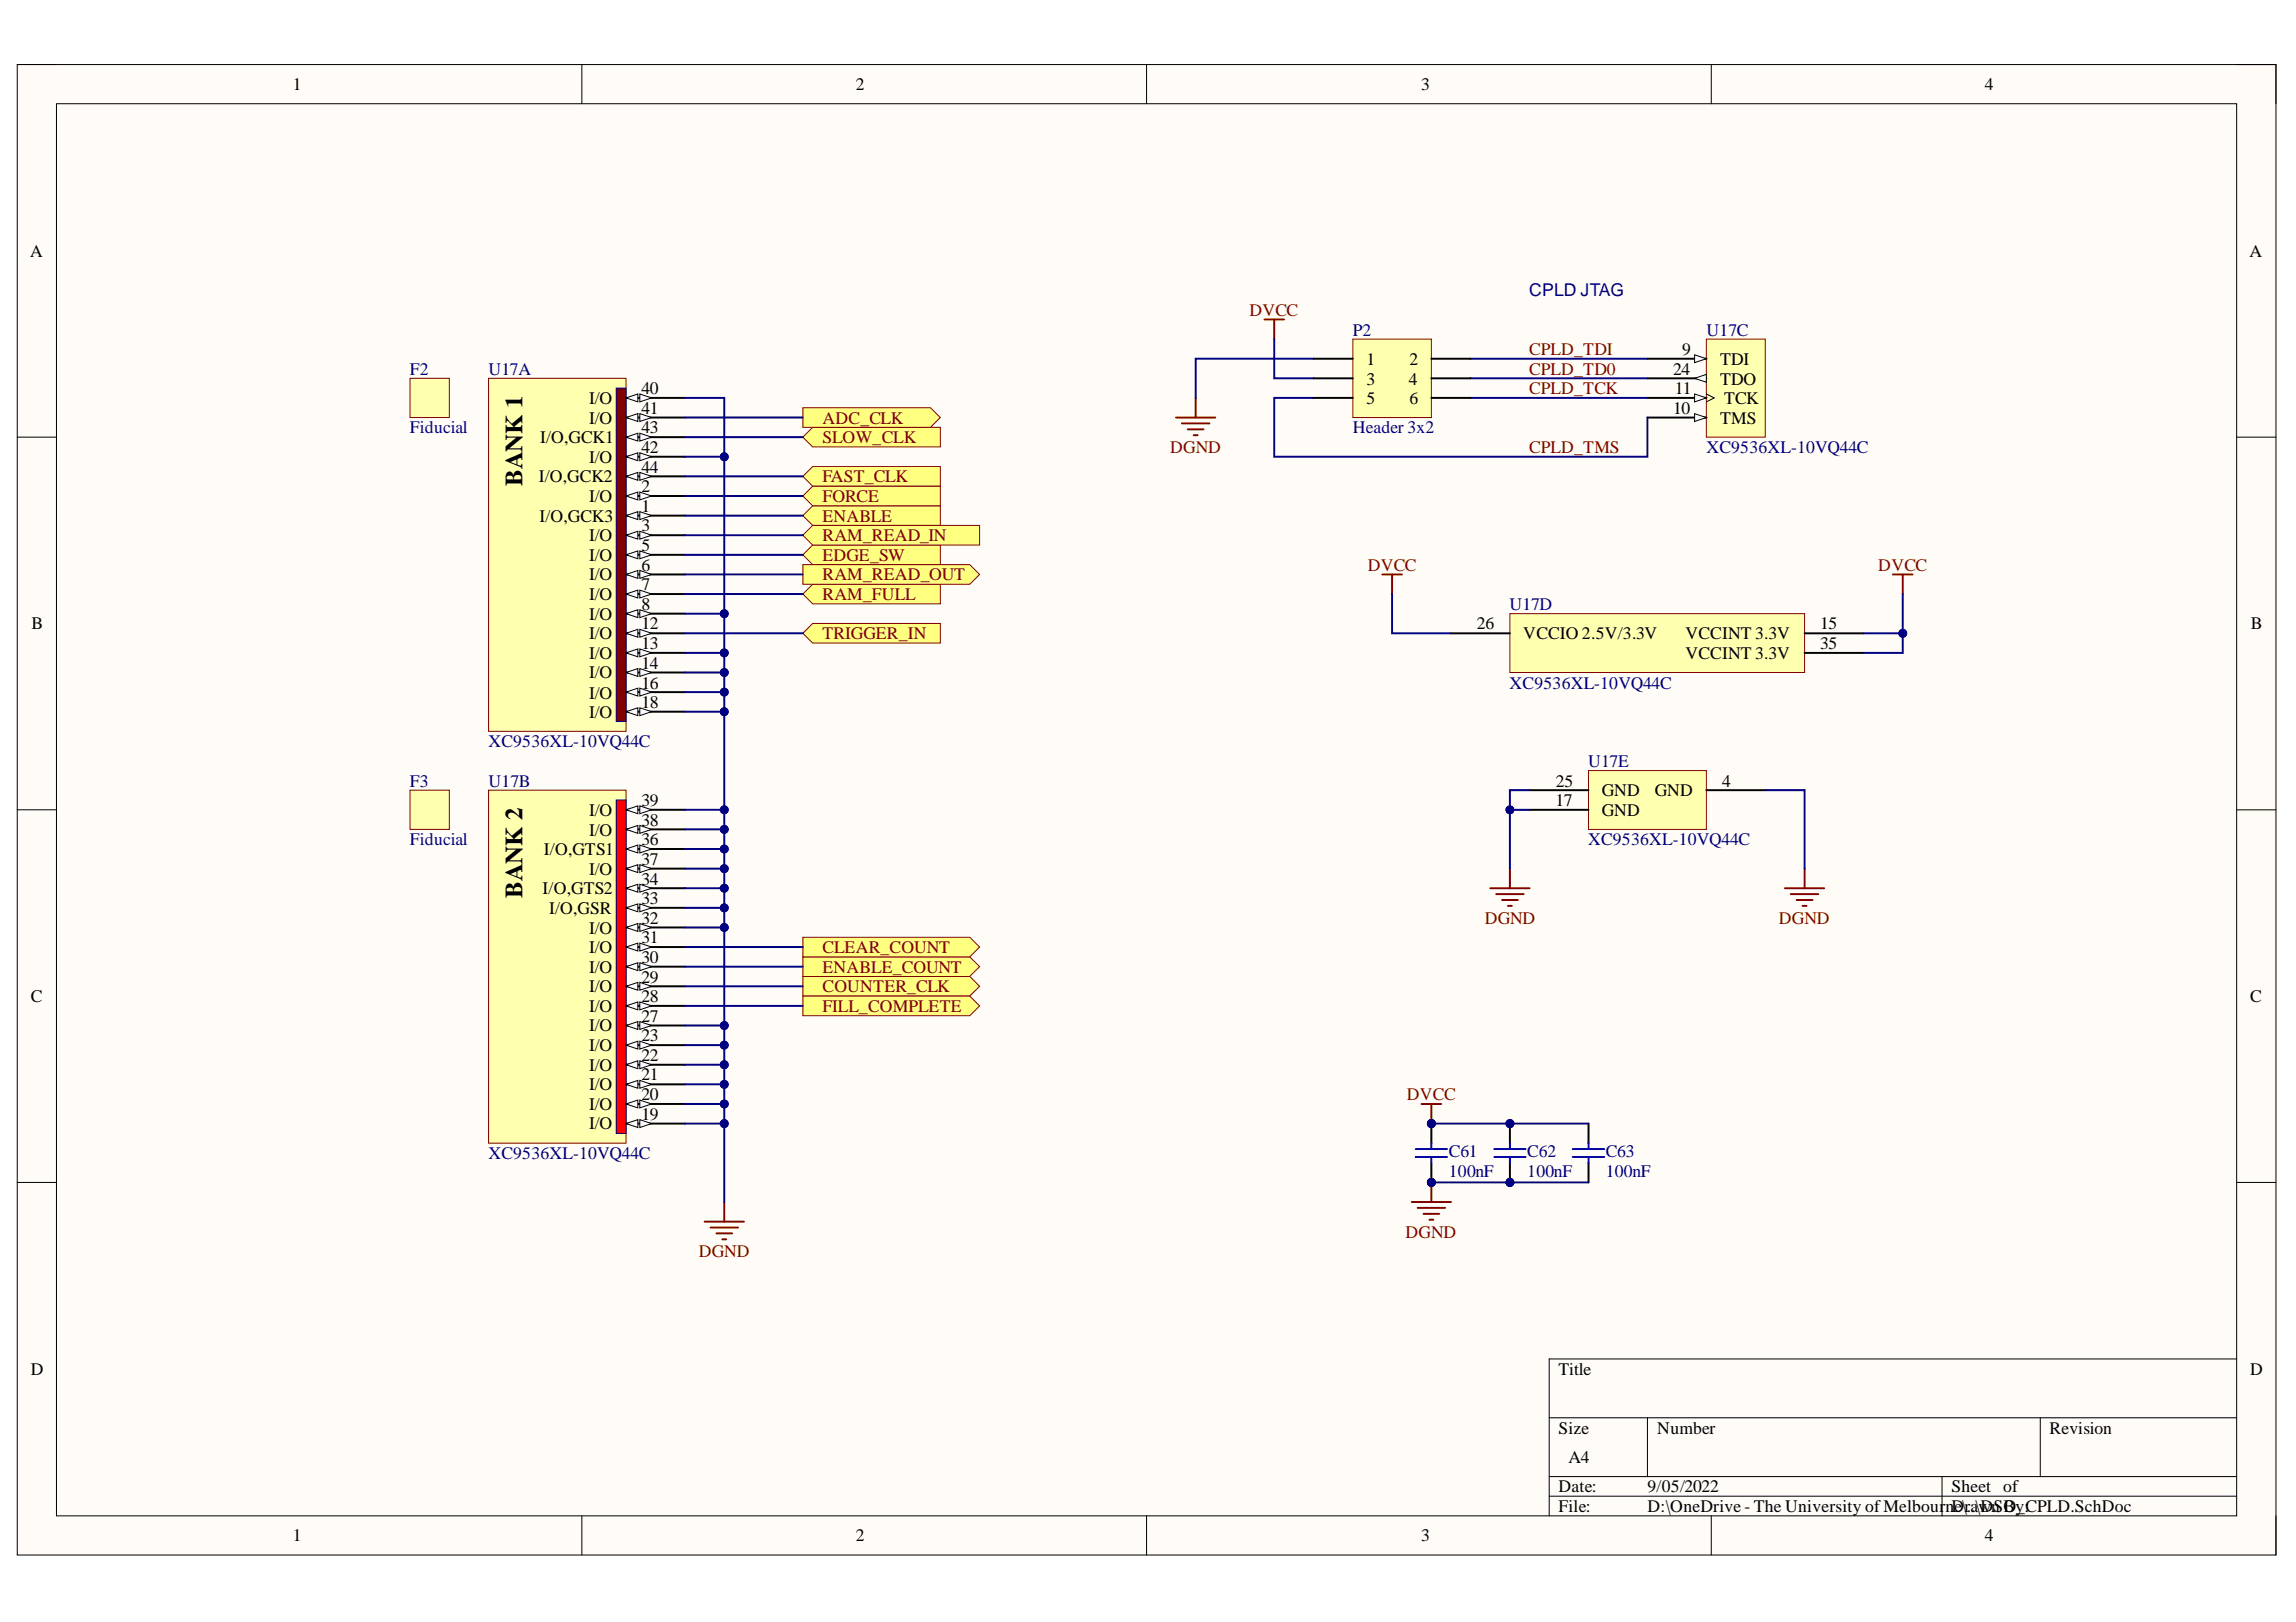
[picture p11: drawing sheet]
<svg xmlns="http://www.w3.org/2000/svg" width="297mm" height="210mm" viewBox="0 0 297 210" stroke-linecap="round" stroke-linejoin="round" font-family="sans-serif">
<defs><g id="words">
<g font-size="3.2">
<text x="67.6" y="62.9" transform="rotate(-90 67.6 62.9)">BANK 1</text>
<text x="67.6" y="116.2" transform="rotate(-90 67.6 116.2)">BANK 2</text>
</g>
<g font-size="2.3">
<text x="37.9" y="11.7">1</text>
<text x="110.7" y="11.7">2</text>
<text x="183.9" y="11.7">3</text>
<text x="256.8" y="11.7">4</text>
<text x="3.9" y="33.3">A</text>
<text x="291" y="33.3">A</text>
<text x="176.8" y="47.2">1</text>
<text x="182.4" y="47.2">2</text>
<text x="217.6" y="46">9</text>
<text x="222.5" y="47.2">TDI</text>
<text x="76.2" y="52.3">I/O</text>
<text x="83" y="51">40</text>
<text x="83" y="53.6">41</text>
<text x="176.8" y="49.8">3</text>
<text x="176.8" y="52.3">5</text>
<text x="182.3" y="49.8">4</text>
<text x="182.4" y="52.3">6</text>
<text x="216.4" y="48.5">24</text>
<text x="216.4" y="53.6">10</text>
<text x="216.7" y="51">11</text>
<text x="222.5" y="49.8">TDO</text>
<text x="223" y="52.3">TCK</text>
<text x="69.9" y="57.4">I/O,GCK1</text>
<text x="76.2" y="54.8">I/O</text>
<text x="76.2" y="59.9">I/O</text>
<text x="83" y="56.1">43</text>
<text x="83" y="58.6">42</text>
<text x="222.5" y="54.8">TMS</text>
<text x="69.7" y="62.4">I/O,GCK2</text>
<text x="76.2" y="65">I/O</text>
<text x="83" y="61.2">44</text>
<text x="83" y="63.7">2</text>
<text x="69.8" y="67.5">I/O,GCK3</text>
<text x="76.2" y="70">I/O</text>
<text x="83" y="66.2">1</text>
<text x="83" y="68.8">3</text>
<text x="83" y="71.3">5</text>
<text x="76.2" y="72.6">I/O</text>
<text x="76.2" y="75.1">I/O</text>
<text x="76.2" y="77.6">I/O</text>
<text x="83" y="73.8">6</text>
<text x="83" y="76.4">7</text>
<text x="4.1" y="81.4">B</text>
<text x="76.2" y="80.2">I/O</text>
<text x="76.2" y="82.7">I/O</text>
<text x="83" y="78.9">8</text>
<text x="83" y="81.4">12</text>
<text x="83" y="84">13</text>
<text x="191.1" y="81.4">26</text>
<text x="197.1" y="82.7">VCCIO 2.5V/3.3V</text>
<text x="218" y="82.7">VCCINT 3.3V</text>
<text x="235.5" y="81.4">15</text>
<text x="235.5" y="84">35</text>
<text x="291.2" y="81.4">B</text>
<text x="76.2" y="85.2">I/O</text>
<text x="76.2" y="87.8">I/O</text>
<text x="83" y="86.5">14</text>
<text x="83" y="89.1">16</text>
<text x="218" y="85.2">VCCINT 3.3V</text>
<text x="76.2" y="90.4">I/O</text>
<text x="76.2" y="92.9">I/O</text>
<text x="83" y="91.7">18</text>
<text x="201.3" y="101.8">25</text>
<text x="222.8" y="101.8">4</text>
<text x="76.2" y="105.6">I/O</text>
<text x="83" y="104.3">39</text>
<text x="83" y="106.9">38</text>
<text x="201.2" y="104.3">17</text>
<text x="207.2" y="105.6">GND</text>
<text x="207.2" y="103.1">GND</text>
<text x="214.1" y="103.1">GND</text>
<text x="70.4" y="110.7">I/O,GTS1</text>
<text x="76.2" y="108.1">I/O</text>
<text x="76.2" y="113.2">I/O</text>
<text x="83" y="109.4">36</text>
<text x="83" y="111.9">37</text>
<text x="70.2" y="115.7">I/O,GTS2</text>
<text x="71" y="118.3">I/O,GSR</text>
<text x="83" y="114.5">34</text>
<text x="83" y="117">33</text>
<text x="83" y="119.5">32</text>
<text x="76.2" y="120.8">I/O</text>
<text x="76.2" y="123.3">I/O</text>
<text x="76.2" y="125.9">I/O</text>
<text x="83" y="122.1">31</text>
<text x="83" y="124.6">30</text>
<text x="4" y="129.7">C</text>
<text x="76.2" y="128.4">I/O</text>
<text x="76.2" y="130.9">I/O</text>
<text x="83" y="127.1">29</text>
<text x="83" y="129.7">28</text>
<text x="291.1" y="129.7">C</text>
<text x="76.2" y="133.5">I/O</text>
<text x="76.2" y="136">I/O</text>
<text x="83" y="132.2">27</text>
<text x="83" y="134.7">23</text>
<text x="83" y="137.3">22</text>
<text x="76.2" y="138.6">I/O</text>
<text x="76.2" y="141.1">I/O</text>
<text x="76.2" y="143.6">I/O</text>
<text x="83" y="139.8">21</text>
<text x="83" y="142.4">20</text>
<text x="76.2" y="146.2">I/O</text>
<text x="83" y="144.9">19</text>
<text x="4" y="177.9">D</text>
<text x="201.6" y="177.9">Title</text>
<text x="291.1" y="177.9">D</text>
<text x="201.6" y="185.5">Size</text>
<text x="214.4" y="185.5">Number</text>
<text x="265.2" y="185.5">Revision</text>
<text x="202.9" y="189.3">A4</text>
<text x="201.6" y="193.1">Date:</text>
<text x="201.6" y="195.7">File:</text>
<text x="213.1" y="193.1">9/05/2022</text>
<text x="213.1" y="195.7">D:\OneDrive - The University ofMelbournDrawn By:</text>
<text x="252.5" y="193.1">Sheet of</text>
<text x="252.8" y="195.7">e\..\DSO_CPLD.SchDoc</text>
<text x="37.9" y="199.5">1</text>
<text x="110.7" y="199.5">2</text>
<text x="183.9" y="199.5">3</text>
<text x="256.8" y="199.5">4</text>
</g>
<g font-size="2.3" fill="#800000">
<text x="161.6" y="40.9">DVCC</text>
<text x="197.8" y="46">CPLD_TDI</text>
<text x="197.8" y="48.5">CPLD_TD0</text>
<text x="197.8" y="51">CPLD_TCK</text>
<text x="106.4" y="57.4">SLOW_CLK</text>
<text x="106.4" y="54.8">ADC_CLK</text>
<text x="151.4" y="58.6">DGND</text>
<text x="197.8" y="58.6">CPLD_TMS</text>
<text x="106.4" y="65">FORCE</text>
<text x="106.4" y="62.4">FAST_CLK</text>
<text x="106.4" y="67.5">ENABLE</text>
<text x="106.4" y="70">RAM_READ_IN</text>
<text x="106.4" y="77.6">RAM_FULL</text>
<text x="106.4" y="72.6">EDGE_SW</text>
<text x="106.4" y="75.1">RAM_READ_OUT</text>
<text x="176.9" y="73.8">DVCC</text>
<text x="243" y="73.8">DVCC</text>
<text x="106.4" y="82.7">TRIGGER_IN</text>
<text x="192.1" y="119.5">DGND</text>
<text x="230.1" y="119.5">DGND</text>
<text x="106.4" y="125.9">ENABLE_COUNT</text>
<text x="106.4" y="123.3">CLEAR_COUNT</text>
<text x="106.4" y="128.4">COUNTER_CLK</text>
<text x="106.4" y="130.9">FILL_COMPLETE</text>
<text x="182" y="142.4">DVCC</text>
<text x="181.8" y="160.2">DGND</text>
<text x="90.4" y="162.7">DGND</text>
</g>
<g font-size="2.3" fill="#000080">
<text x="197.8" y="38.4">CPLD JTAG</text>
<text x="175" y="43.4">P2</text>
<text x="220.8" y="43.4">U17C</text>
<text x="53" y="48.5">F2</text>
<text x="63.2" y="48.5">U17A</text>
<text x="53" y="56.1">Fiducial</text>
<text x="175" y="56.1">Header 3x2</text>
<text x="220.8" y="58.6">XC9536XL-10VQ44C</text>
<text x="195.3" y="78.9">U17D</text>
<text x="195.3" y="89.1">XC9536XL-10VQ44C</text>
<text x="53" y="101.8">F3</text>
<text x="63.2" y="96.7">XC9536XL-10VQ44C</text>
<text x="63.2" y="101.8">U17B</text>
<text x="205.4" y="99.3">U17E</text>
<text x="53" y="109.4">Fiducial</text>
<text x="205.4" y="109.4">XC9536XL-10VQ44C</text>
<text x="187.4" y="149.8">C61</text>
<text x="197.6" y="149.8">C62</text>
<text x="207.7" y="149.8">C63</text>
<text x="63.2" y="150">XC9536XL-10VQ44C</text>
<text x="187.4" y="152.3">100nF</text>
<text x="197.6" y="152.3">100nF</text>
<text x="207.7" y="152.3">100nF</text>
</g>
</g></defs>
<path d="M2.2 8.4h292.2v192.8h-292.2z" fill-rule="evenodd" fill="#fffcf8"/>
<path d="M2.2 8.4h292.2v192.8h-292.2z" fill="none" stroke="#000" stroke-width=".13"/>
<path d="M7.3 13.4h282.1v182.8h-282.1z" fill-rule="evenodd" fill="#fffcf8"/>
<g fill="none" stroke="#000" stroke-width=".13">
<path d="M2.2 8.3h5.1M7.3 13.4h282.1v182.8h-282.1zM75.3 8.3v5.1M148.3 8.3v5.1M221.4 8.4v5M289.4 8.4h5v5M2.2 56.6h5.1M289.4 56.6h5M2.2 104.8h5.1M289.4 104.8h5M2.2 153h5.1M289.4 153h5"/>
<path d="M289.4 175.9h-89v20.3M75.3 196.2v5M148.3 196.2v5M200.4 183.5h89M200.4 191.1h89M200.4 193.6h89M213.1 183.5v7.6M221.4 196.2v5M251.2 191.1v5.1M264 183.5v7.6M294.4 196.2v5"/>
</g>
<g fill="none" stroke="#800000" stroke-width=".25">
<path d="M178.8 74.3h2.6M180.1 74.3v2.6M244.9 74.3h2.5M246.2 74.3v2.6M192.8 114.9h5.1M193.6 115.7h3.5M194.3 116.5h2.1M195.1 117.2h.5M195.3 112.4v2.5M91.2 158.1h5M91.9 158.9h3.6M92.7 159.6h2"/>
<path d="M93.7 155.6v2.5M93.4 160.4h.6"/>
</g>
<path d="M105.1 65.5h16.6v2.5h-16.6l-1.2-1.3z" fill-rule="evenodd" fill="#ffff80"/>
<path d="M105.1 65.5h16.6v2.5h-16.6l-1.2-1.3z" fill="none" stroke="#800000" stroke-width=".13"/>
<path d="M103.9 76.9l1.2-1.3h16.6v2.5h-16.6z" fill-rule="evenodd" fill="#ffff80"/>
<path d="M103.9 76.9l1.2-1.3h16.6v2.5h-16.6z" fill="none" stroke="#800000" stroke-width=".13"/>
<path d="M105.1 80.7h16.6v2.5h-16.6l-1.2-1.2z" fill-rule="evenodd" fill="#ffff80"/>
<path d="M105.1 80.7h16.6v2.5h-16.6l-1.2-1.2z" fill="none" stroke="#800000" stroke-width=".13"/>
<path d="M103.9 71.8l1.2-1.3h16.6v2.6h-16.6z" fill-rule="evenodd" fill="#ffff80"/>
<path d="M103.9 71.8l1.2-1.3h16.6v2.6h-16.6z" fill="none" stroke="#800000" stroke-width=".13"/>
<path d="M105.1 62.9h16.6v2.6h-16.6l-1.2-1.3z" fill-rule="evenodd" fill="#ffff80"/>
<path d="M105.1 62.9h16.6v2.6h-16.6l-1.2-1.3z" fill="none" stroke="#800000" stroke-width=".13"/>
<path d="M105.1 55.3h16.6v2.5h-16.6l-1.2-1.2z" fill-rule="evenodd" fill="#ffff80"/>
<path d="M105.1 55.3h16.6v2.5h-16.6l-1.2-1.2z" fill="none" stroke="#800000" stroke-width=".13"/>
<path d="M103.9 61.6l1.2-1.2h16.6v2.5h-16.6z" fill-rule="evenodd" fill="#ffff80"/>
<path d="M103.9 61.6l1.2-1.2h16.6v2.5h-16.6z" fill="none" stroke="#800000" stroke-width=".13"/>
<path d="M103.9 69.3l1.2-1.3h21.6v2.5h-21.6z" fill-rule="evenodd" fill="#ffff80"/>
<path d="M103.9 69.3l1.2-1.3h21.6v2.5h-21.6z" fill="none" stroke="#800000" stroke-width=".13"/>
<path d="M103.9 52.8h16.5l1.3 1.2-1.3 1.3h-16.5z" fill-rule="evenodd" fill="#ffff80"/>
<path d="M103.9 52.8h16.5l1.3 1.2-1.3 1.3h-16.5z" fill="none" stroke="#800000" stroke-width=".13"/>
<path d="M103.9 126.4h21.6l1.2 1.2-1.2 1.3h-21.6z" fill-rule="evenodd" fill="#ffff80"/>
<path d="M103.9 126.4h21.6l1.2 1.2-1.2 1.3h-21.6z" fill="none" stroke="#800000" stroke-width=".13"/>
<path d="M103.9 73.1h21.6l1.2 1.2-1.2 1.3h-21.6z" fill-rule="evenodd" fill="#ffff80"/>
<path d="M103.9 73.1h21.6l1.2 1.2-1.2 1.3h-21.6z" fill="none" stroke="#800000" stroke-width=".13"/>
<path d="M103.9 123.8h21.6l1.2 1.3-1.2 1.3h-21.6z" fill-rule="evenodd" fill="#ffff80"/>
<path d="M103.9 123.8h21.6l1.2 1.3-1.2 1.3h-21.6z" fill="none" stroke="#800000" stroke-width=".13"/>
<path d="M103.9 121.3h21.6l1.2 1.3-1.2 1.2h-21.6z" fill-rule="evenodd" fill="#ffff80"/>
<path d="M103.9 121.3h21.6l1.2 1.3-1.2 1.2h-21.6z" fill="none" stroke="#800000" stroke-width=".13"/>
<path d="M103.9 128.9h21.6l1.2 1.3-1.2 1.2h-21.6z" fill-rule="evenodd" fill="#ffff80"/>
<path d="M103.9 128.9h21.6l1.2 1.3-1.2 1.2h-21.6z" fill="none" stroke="#800000" stroke-width=".13"/>
<path d="M183.9 142.9h2.5M185.2 142.9v2.5" fill="none" stroke="#800000" stroke-width=".25"/>
<circle cx="185.2" cy="145.4" r=".51" fill="#000080"/>
<circle cx="185.2" cy="145.4" r=".51" fill="none" stroke="#000080" stroke-width=".13"/>
<circle cx="185.2" cy="145.4" r=".51" fill="#000080"/>
<circle cx="185.2" cy="145.4" r=".51" fill="none" stroke="#000080" stroke-width=".13"/>
<circle cx="185.2" cy="153" r=".51" fill="#000080"/>
<circle cx="185.2" cy="153" r=".51" fill="none" stroke="#000080" stroke-width=".13"/>
<path d="M185.2 145.4v2.5" fill="none" stroke="#000" stroke-width=".25"/>
<circle cx="185.2" cy="145.4" r=".51" fill="#000080"/>
<circle cx="185.2" cy="145.4" r=".51" fill="none" stroke="#000080" stroke-width=".13"/>
<path d="M185.2 150.5v2.5" fill="none" stroke="#000" stroke-width=".25"/>
<circle cx="185.2" cy="153" r=".51" fill="#000080"/>
<circle cx="185.2" cy="153" r=".51" fill="none" stroke="#000080" stroke-width=".13"/>
<path d="M183.1 149.7h4.1M183.1 148.7h4.1M185.2 147.9v.8M185.2 149.7v.8" fill="none" stroke="#00f" stroke-width=".25"/>
<circle cx="195.3" cy="145.4" r=".51" fill="#000080"/>
<circle cx="195.3" cy="145.4" r=".51" fill="none" stroke="#000080" stroke-width=".13"/>
<circle cx="195.3" cy="153" r=".51" fill="#000080"/>
<circle cx="195.3" cy="153" r=".51" fill="none" stroke="#000080" stroke-width=".13"/>
<path d="M195.3 145.4v2.5" fill="none" stroke="#000" stroke-width=".25"/>
<circle cx="195.3" cy="145.4" r=".51" fill="#000080"/>
<circle cx="195.3" cy="145.4" r=".51" fill="none" stroke="#000080" stroke-width=".13"/>
<path d="M195.3 150.5v2.5" fill="none" stroke="#000" stroke-width=".25"/>
<circle cx="195.3" cy="153" r=".51" fill="#000080"/>
<circle cx="195.3" cy="153" r=".51" fill="none" stroke="#000080" stroke-width=".13"/>
<path d="M193.3 149.7h4.1M193.3 148.7h4.1M195.3 147.9v.8M195.3 149.7v.8M203.5 149.7h4M203.5 148.7h4M205.5 147.9v.8M205.5 149.7v.8" fill="none" stroke="#00f" stroke-width=".25"/>
<path d="M205.5 145.4v2.5M205.5 150.5v2.5" fill="none" stroke="#000" stroke-width=".25"/>
<g fill="none" stroke="#800000" stroke-width=".25">
<path d="M152.1 54h5.1M152.9 54.8h3.6M153.7 55.6h2M154.4 56.3h.5M154.7 51.5v2.5M230.9 114.9h5.1M231.7 115.7h3.5M232.4 116.5h2.1M233.2 117.2h.5M233.5 112.4v2.5M182.6 155.6h5.1M183.4 156.3h3.6"/>
<path d="M184.2 157.1h2M184.9 157.8h.5M185.2 153v2.6"/>
</g>
<circle cx="185.2" cy="153" r=".51" fill="#000080"/>
<circle cx="185.2" cy="153" r=".51" fill="none" stroke="#000080" stroke-width=".13"/>
<path d="M63.2 49h17.8v45.6h-17.8z" fill-rule="evenodd" fill="#ffffb0"/>
<path d="M63.2 49h17.8v45.6h-17.8z" fill="none" stroke="#800000" stroke-width=".13"/>
<path d="M79.7 50.2h1.3v43.2h-1.3z" fill-rule="evenodd" fill="#800000"/>
<path d="M79.7 50.2h1.3v43.2h-1.3z" fill="none" stroke="#000080" stroke-width=".13"/>
<path d="M81 51.5h7.6" fill="none" stroke="#000" stroke-width=".25"/>
<path d="M81 51.5l1.5-.5v1z" fill="#f8fcff"/>
<path d="M81 51.5l1.5-.5v1z" fill="none" stroke="#000" stroke-width=".13"/>
<path d="M82.8 51l1.5 .5-1.5 .5z" fill="#f8fcff"/>
<path d="M82.8 51l1.5 .5-1.5 .5z" fill="none" stroke="#000" stroke-width=".13"/>
<path d="M81 54h7.6" fill="none" stroke="#000" stroke-width=".25"/>
<path d="M81 54l1.5-.5v1z" fill="#f8fcff"/>
<path d="M81 54l1.5-.5v1z" fill="none" stroke="#000" stroke-width=".13"/>
<path d="M82.8 53.5l1.5 .5-1.5 .5z" fill="#f8fcff"/>
<path d="M82.8 53.5l1.5 .5-1.5 .5z" fill="none" stroke="#000" stroke-width=".13"/>
<path d="M81 56.6h7.6" fill="none" stroke="#000" stroke-width=".25"/>
<path d="M81 56.6l1.5-.5v1z" fill="#f8fcff"/>
<path d="M81 56.6l1.5-.5v1z" fill="none" stroke="#000" stroke-width=".13"/>
<path d="M82.8 56.1l1.5 .5-1.5 .5z" fill="#f8fcff"/>
<path d="M82.8 56.1l1.5 .5-1.5 .5z" fill="none" stroke="#000" stroke-width=".13"/>
<path d="M81 59.1h7.6" fill="none" stroke="#000" stroke-width=".25"/>
<path d="M81 59.1l1.5-.5v1z" fill="#f8fcff"/>
<path d="M81 59.1l1.5-.5v1z" fill="none" stroke="#000" stroke-width=".13"/>
<path d="M82.8 58.6l1.5 .5-1.5 .5z" fill="#f8fcff"/>
<path d="M82.8 58.6l1.5 .5-1.5 .5z" fill="none" stroke="#000" stroke-width=".13"/>
<path d="M81 61.6h7.6" fill="none" stroke="#000" stroke-width=".25"/>
<path d="M81 61.6l1.5-.5v1.1z" fill="#f8fcff"/>
<path d="M81 61.6l1.5-.5v1.1z" fill="none" stroke="#000" stroke-width=".13"/>
<path d="M82.8 61.1l1.5 .5-1.5 .6z" fill="#f8fcff"/>
<path d="M82.8 61.1l1.5 .5-1.5 .6z" fill="none" stroke="#000" stroke-width=".13"/>
<path d="M81 64.2h7.6" fill="none" stroke="#000" stroke-width=".25"/>
<path d="M81 64.2l1.5-.5v1z" fill="#f8fcff"/>
<path d="M81 64.2l1.5-.5v1z" fill="none" stroke="#000" stroke-width=".13"/>
<path d="M82.8 63.7l1.5 .5-1.5 .5z" fill="#f8fcff"/>
<path d="M82.8 63.7l1.5 .5-1.5 .5z" fill="none" stroke="#000" stroke-width=".13"/>
<path d="M81 66.7h7.6" fill="none" stroke="#000" stroke-width=".25"/>
<path d="M81 66.7l1.5-.5v1z" fill="#f8fcff"/>
<path d="M81 66.7l1.5-.5v1z" fill="none" stroke="#000" stroke-width=".13"/>
<path d="M82.8 66.2l1.5 .5-1.5 .5z" fill="#f8fcff"/>
<path d="M82.8 66.2l1.5 .5-1.5 .5z" fill="none" stroke="#000" stroke-width=".13"/>
<path d="M81 69.3h7.6" fill="none" stroke="#000" stroke-width=".25"/>
<path d="M81 69.3l1.5-.5v1z" fill="#f8fcff"/>
<path d="M81 69.3l1.5-.5v1z" fill="none" stroke="#000" stroke-width=".13"/>
<path d="M82.8 68.8l1.5 .5-1.5 .5z" fill="#f8fcff"/>
<path d="M82.8 68.8l1.5 .5-1.5 .5z" fill="none" stroke="#000" stroke-width=".13"/>
<path d="M81 71.8h7.6" fill="none" stroke="#000" stroke-width=".25"/>
<path d="M81 71.8l1.5-.5v1z" fill="#f8fcff"/>
<path d="M81 71.8l1.5-.5v1z" fill="none" stroke="#000" stroke-width=".13"/>
<path d="M82.8 71.3l1.5 .5-1.5 .5z" fill="#f8fcff"/>
<path d="M82.8 71.3l1.5 .5-1.5 .5z" fill="none" stroke="#000" stroke-width=".13"/>
<path d="M81 74.3h7.6" fill="none" stroke="#000" stroke-width=".25"/>
<path d="M81 74.3l1.5-.5v1z" fill="#f8fcff"/>
<path d="M81 74.3l1.5-.5v1z" fill="none" stroke="#000" stroke-width=".13"/>
<path d="M82.8 73.8l1.5 .5-1.5 .5z" fill="#f8fcff"/>
<path d="M82.8 73.8l1.5 .5-1.5 .5z" fill="none" stroke="#000" stroke-width=".13"/>
<path d="M81 76.9h7.6" fill="none" stroke="#000" stroke-width=".25"/>
<path d="M81 76.9l1.5-.5v1z" fill="#f8fcff"/>
<path d="M81 76.9l1.5-.5v1z" fill="none" stroke="#000" stroke-width=".13"/>
<path d="M82.8 76.4l1.5 .5-1.5 .5z" fill="#f8fcff"/>
<path d="M82.8 76.4l1.5 .5-1.5 .5z" fill="none" stroke="#000" stroke-width=".13"/>
<path d="M81 79.4h7.6" fill="none" stroke="#000" stroke-width=".25"/>
<path d="M81 79.4l1.5-.5v1z" fill="#f8fcff"/>
<path d="M81 79.4l1.5-.5v1z" fill="none" stroke="#000" stroke-width=".13"/>
<path d="M82.8 78.9l1.5 .5-1.5 .5z" fill="#f8fcff"/>
<path d="M82.8 78.9l1.5 .5-1.5 .5z" fill="none" stroke="#000" stroke-width=".13"/>
<path d="M81 82h7.6" fill="none" stroke="#000" stroke-width=".25"/>
<path d="M81 82l1.5-.6v1.1z" fill="#f8fcff"/>
<path d="M81 82l1.5-.6v1.1z" fill="none" stroke="#000" stroke-width=".13"/>
<path d="M82.8 81.4l1.5 .6-1.5 .5z" fill="#f8fcff"/>
<path d="M82.8 81.4l1.5 .6-1.5 .5z" fill="none" stroke="#000" stroke-width=".13"/>
<path d="M81 84.5h7.6" fill="none" stroke="#000" stroke-width=".25"/>
<path d="M81 84.5l1.5-.5v1z" fill="#f8fcff"/>
<path d="M81 84.5l1.5-.5v1z" fill="none" stroke="#000" stroke-width=".13"/>
<path d="M82.8 84l1.5 .5-1.5 .5z" fill="#f8fcff"/>
<path d="M82.8 84l1.5 .5-1.5 .5z" fill="none" stroke="#000" stroke-width=".13"/>
<path d="M81 87h7.6" fill="none" stroke="#000" stroke-width=".25"/>
<path d="M81 87l1.5-.5v1z" fill="#f8fcff"/>
<path d="M81 87l1.5-.5v1z" fill="none" stroke="#000" stroke-width=".13"/>
<path d="M82.8 86.5l1.5 .5-1.5 .5z" fill="#f8fcff"/>
<path d="M82.8 86.5l1.5 .5-1.5 .5z" fill="none" stroke="#000" stroke-width=".13"/>
<path d="M81 89.6h7.6" fill="none" stroke="#000" stroke-width=".25"/>
<path d="M81 89.6l1.5-.5v1z" fill="#f8fcff"/>
<path d="M81 89.6l1.5-.5v1z" fill="none" stroke="#000" stroke-width=".13"/>
<path d="M82.8 89.1l1.5 .5-1.5 .5z" fill="#f8fcff"/>
<path d="M82.8 89.1l1.5 .5-1.5 .5z" fill="none" stroke="#000" stroke-width=".13"/>
<path d="M81 92.1h7.6" fill="none" stroke="#000" stroke-width=".25"/>
<path d="M81 92.1l1.5-.5v1z" fill="#f8fcff"/>
<path d="M81 92.1l1.5-.5v1z" fill="none" stroke="#000" stroke-width=".13"/>
<path d="M82.8 91.6l1.5 .5-1.5 .5z" fill="#f8fcff"/>
<path d="M82.8 91.6l1.5 .5-1.5 .5z" fill="none" stroke="#000" stroke-width=".13"/>
<path d="M63.2 102.3h17.8v45.6h-17.8z" fill-rule="evenodd" fill="#ffffb0"/>
<path d="M63.2 102.3h17.8v45.6h-17.8z" fill="none" stroke="#800000" stroke-width=".13"/>
<path d="M79.7 103.5h1.3v43.2h-1.3z" fill-rule="evenodd" fill="#f00"/>
<path d="M79.7 103.5h1.3v43.2h-1.3z" fill="none" stroke="#000080" stroke-width=".13"/>
<path d="M81 104.8h7.6" fill="none" stroke="#000" stroke-width=".25"/>
<path d="M81 104.8l1.5-.5v1z" fill="#f8fcff"/>
<path d="M81 104.8l1.5-.5v1z" fill="none" stroke="#000" stroke-width=".13"/>
<path d="M82.8 104.3l1.5 .5-1.5 .5z" fill="#f8fcff"/>
<path d="M82.8 104.3l1.5 .5-1.5 .5z" fill="none" stroke="#000" stroke-width=".13"/>
<path d="M81 107.3h7.6" fill="none" stroke="#000" stroke-width=".25"/>
<path d="M81 107.3l1.5-.5v1z" fill="#f8fcff"/>
<path d="M81 107.3l1.5-.5v1z" fill="none" stroke="#000" stroke-width=".13"/>
<path d="M82.8 106.8l1.5 .5-1.5 .5z" fill="#f8fcff"/>
<path d="M82.8 106.8l1.5 .5-1.5 .5z" fill="none" stroke="#000" stroke-width=".13"/>
<path d="M81 109.9h7.6" fill="none" stroke="#000" stroke-width=".25"/>
<path d="M81 109.9l1.5-.5v1z" fill="#f8fcff"/>
<path d="M81 109.9l1.5-.5v1z" fill="none" stroke="#000" stroke-width=".13"/>
<path d="M82.8 109.4l1.5 .5-1.5 .5z" fill="#f8fcff"/>
<path d="M82.8 109.4l1.5 .5-1.5 .5z" fill="none" stroke="#000" stroke-width=".13"/>
<path d="M81 112.4h7.6" fill="none" stroke="#000" stroke-width=".25"/>
<path d="M81 112.4l1.5-.5v1z" fill="#f8fcff"/>
<path d="M81 112.4l1.5-.5v1z" fill="none" stroke="#000" stroke-width=".13"/>
<path d="M82.8 111.9l1.5 .5-1.5 .5z" fill="#f8fcff"/>
<path d="M82.8 111.9l1.5 .5-1.5 .5z" fill="none" stroke="#000" stroke-width=".13"/>
<path d="M81 114.9h7.6" fill="none" stroke="#000" stroke-width=".25"/>
<path d="M81 114.9l1.5-.5v1.1z" fill="#f8fcff"/>
<path d="M81 114.9l1.5-.5v1.1z" fill="none" stroke="#000" stroke-width=".13"/>
<path d="M82.8 114.4l1.5 .5-1.5 .6z" fill="#f8fcff"/>
<path d="M82.8 114.4l1.5 .5-1.5 .6z" fill="none" stroke="#000" stroke-width=".13"/>
<path d="M81 117.5h7.6" fill="none" stroke="#000" stroke-width=".25"/>
<path d="M81 117.5l1.5-.5v1z" fill="#f8fcff"/>
<path d="M81 117.5l1.5-.5v1z" fill="none" stroke="#000" stroke-width=".13"/>
<path d="M82.8 117l1.5 .5-1.5 .5z" fill="#f8fcff"/>
<path d="M82.8 117l1.5 .5-1.5 .5z" fill="none" stroke="#000" stroke-width=".13"/>
<path d="M81 120h7.6" fill="none" stroke="#000" stroke-width=".25"/>
<path d="M81 120l1.5-.5v1z" fill="#f8fcff"/>
<path d="M81 120l1.5-.5v1z" fill="none" stroke="#000" stroke-width=".13"/>
<path d="M82.8 119.5l1.5 .5-1.5 .5z" fill="#f8fcff"/>
<path d="M82.8 119.5l1.5 .5-1.5 .5z" fill="none" stroke="#000" stroke-width=".13"/>
<path d="M81 122.6h7.6" fill="none" stroke="#000" stroke-width=".25"/>
<path d="M81 122.6l1.5-.5v1z" fill="#f8fcff"/>
<path d="M81 122.6l1.5-.5v1z" fill="none" stroke="#000" stroke-width=".13"/>
<path d="M82.8 122.1l1.5 .5-1.5 .5z" fill="#f8fcff"/>
<path d="M82.8 122.1l1.5 .5-1.5 .5z" fill="none" stroke="#000" stroke-width=".13"/>
<path d="M81 125.1h7.6" fill="none" stroke="#000" stroke-width=".25"/>
<path d="M81 125.1l1.5-.5v1z" fill="#f8fcff"/>
<path d="M81 125.1l1.5-.5v1z" fill="none" stroke="#000" stroke-width=".13"/>
<path d="M82.8 124.6l1.5 .5-1.5 .5z" fill="#f8fcff"/>
<path d="M82.8 124.6l1.5 .5-1.5 .5z" fill="none" stroke="#000" stroke-width=".13"/>
<path d="M81 127.6h7.6" fill="none" stroke="#000" stroke-width=".25"/>
<path d="M81 127.6l1.5-.5v1z" fill="#f8fcff"/>
<path d="M81 127.6l1.5-.5v1z" fill="none" stroke="#000" stroke-width=".13"/>
<path d="M82.8 127.1l1.5 .5-1.5 .5z" fill="#f8fcff"/>
<path d="M82.8 127.1l1.5 .5-1.5 .5z" fill="none" stroke="#000" stroke-width=".13"/>
<path d="M81 130.2h7.6" fill="none" stroke="#000" stroke-width=".25"/>
<path d="M81 130.2l1.5-.5v1z" fill="#f8fcff"/>
<path d="M81 130.2l1.5-.5v1z" fill="none" stroke="#000" stroke-width=".13"/>
<path d="M82.8 129.7l1.5 .5-1.5 .5z" fill="#f8fcff"/>
<path d="M82.8 129.7l1.5 .5-1.5 .5z" fill="none" stroke="#000" stroke-width=".13"/>
<path d="M81 132.7h7.6" fill="none" stroke="#000" stroke-width=".25"/>
<path d="M81 132.7l1.5-.5v1z" fill="#f8fcff"/>
<path d="M81 132.7l1.5-.5v1z" fill="none" stroke="#000" stroke-width=".13"/>
<path d="M82.8 132.2l1.5 .5-1.5 .5z" fill="#f8fcff"/>
<path d="M82.8 132.2l1.5 .5-1.5 .5z" fill="none" stroke="#000" stroke-width=".13"/>
<path d="M81 135.3h7.6" fill="none" stroke="#000" stroke-width=".25"/>
<path d="M81 135.3l1.5-.6v1.1z" fill="#f8fcff"/>
<path d="M81 135.3l1.5-.6v1.1z" fill="none" stroke="#000" stroke-width=".13"/>
<path d="M82.8 134.7l1.5 .6-1.5 .5z" fill="#f8fcff"/>
<path d="M82.8 134.7l1.5 .6-1.5 .5z" fill="none" stroke="#000" stroke-width=".13"/>
<path d="M81 137.8h7.6" fill="none" stroke="#000" stroke-width=".25"/>
<path d="M81 137.8l1.5-.5v1z" fill="#f8fcff"/>
<path d="M81 137.8l1.5-.5v1z" fill="none" stroke="#000" stroke-width=".13"/>
<path d="M82.8 137.3l1.5 .5-1.5 .5z" fill="#f8fcff"/>
<path d="M82.8 137.3l1.5 .5-1.5 .5z" fill="none" stroke="#000" stroke-width=".13"/>
<path d="M81 140.3h7.6" fill="none" stroke="#000" stroke-width=".25"/>
<path d="M81 140.3l1.5-.5v1z" fill="#f8fcff"/>
<path d="M81 140.3l1.5-.5v1z" fill="none" stroke="#000" stroke-width=".13"/>
<path d="M82.8 139.8l1.5 .5-1.5 .5z" fill="#f8fcff"/>
<path d="M82.8 139.8l1.5 .5-1.5 .5z" fill="none" stroke="#000" stroke-width=".13"/>
<path d="M81 142.9h7.6" fill="none" stroke="#000" stroke-width=".25"/>
<path d="M81 142.9l1.5-.5v1z" fill="#f8fcff"/>
<path d="M81 142.9l1.5-.5v1z" fill="none" stroke="#000" stroke-width=".13"/>
<path d="M82.8 142.4l1.5 .5-1.5 .5z" fill="#f8fcff"/>
<path d="M82.8 142.4l1.5 .5-1.5 .5z" fill="none" stroke="#000" stroke-width=".13"/>
<path d="M81 145.4h7.6" fill="none" stroke="#000" stroke-width=".25"/>
<path d="M81 145.4l1.5-.5v1z" fill="#f8fcff"/>
<path d="M81 145.4l1.5-.5v1z" fill="none" stroke="#000" stroke-width=".13"/>
<path d="M82.8 144.9l1.5 .5-1.5 .5z" fill="#f8fcff"/>
<path d="M82.8 144.9l1.5 .5-1.5 .5z" fill="none" stroke="#000" stroke-width=".13"/>
<path d="M220.8 43.9h7.6v12.7h-7.6z" fill-rule="evenodd" fill="#ffffb0"/>
<path d="M220.8 43.9h7.6v12.7h-7.6z" fill="none" stroke="#800000" stroke-width=".13"/>
<path d="M213.1 51.5h7.7" fill="none" stroke="#000" stroke-width=".25"/>
<path d="M219.2 51l1.6 .5-1.6 .5z" fill="#f8fcff"/>
<path d="M219.2 51l1.6 .5-1.6 .5zM220.8 51l1 .5-1 .5" fill="none" stroke="#000" stroke-width=".13"/>
<path d="M213.1 46.4h7.7" fill="none" stroke="#000" stroke-width=".25"/>
<path d="M219.2 45.9l1.6 .5-1.6 .5z" fill="#f8fcff"/>
<path d="M219.2 45.9l1.6 .5-1.6 .5z" fill="none" stroke="#000" stroke-width=".13"/>
<path d="M213.1 49h7.7" fill="none" stroke="#000" stroke-width=".25"/>
<path d="M219.2 49l1.6-.5v1z" fill="#f8fcff"/>
<path d="M219.2 49l1.6-.5v1z" fill="none" stroke="#000" stroke-width=".13"/>
<path d="M213.1 54h7.7" fill="none" stroke="#000" stroke-width=".25"/>
<path d="M219.2 53.5l1.6 .5-1.6 .5z" fill="#f8fcff"/>
<path d="M219.2 53.5l1.6 .5-1.6 .5z" fill="none" stroke="#000" stroke-width=".13"/>
<path d="M195.3 79.4h38.2v7.6h-38.2z" fill-rule="evenodd" fill="#ffffb0"/>
<path d="M195.3 79.4h38.2v7.6h-38.2z" fill="none" stroke="#800000" stroke-width=".13"/>
<path d="M187.7 82h7.6M233.5 82h7.6M233.5 84.5h7.6" fill="none" stroke="#000" stroke-width=".25"/>
<path d="M205.5 99.7h15.3v7.6h-15.3z" fill-rule="evenodd" fill="#ffffb0"/>
<path d="M205.5 99.7h15.3v7.6h-15.3z" fill="none" stroke="#800000" stroke-width=".13"/>
<path d="M197.9 102.3h7.6M197.9 104.8h7.6M220.8 102.3h7.6" fill="none" stroke="#000" stroke-width=".25"/>
<path d="M163.6 41.3h2.5M164.8 41.3v2.6" fill="none" stroke="#800000" stroke-width=".25"/>
<path d="M180.1 76.9v5.1h7.6M246.2 76.9v7.6h-5.1" fill="none" stroke="#000080" stroke-width=".25"/>
<circle cx="246.2" cy="82" r=".51" fill="#000080"/>
<circle cx="246.2" cy="82" r=".51" fill="none" stroke="#000080" stroke-width=".13"/>
<path d="M195.3 104.8h2.6" fill="none" stroke="#000080" stroke-width=".25"/>
<circle cx="195.3" cy="104.8" r=".51" fill="#000080"/>
<circle cx="195.3" cy="104.8" r=".51" fill="none" stroke="#000080" stroke-width=".13"/>
<path d="M190.3 46.4h22.8M190.3 49h22.8M190.3 51.5h22.8M228.4 102.3h5.1v10.1M185.2 145.4h20.3" fill="none" stroke="#000080" stroke-width=".25"/>
<circle cx="185.2" cy="145.4" r=".51" fill="#000080"/>
<circle cx="185.2" cy="145.4" r=".51" fill="none" stroke="#000080" stroke-width=".13"/>
<circle cx="195.3" cy="145.4" r=".51" fill="#000080"/>
<circle cx="195.3" cy="145.4" r=".51" fill="none" stroke="#000080" stroke-width=".13"/>
<g fill="none" stroke="#000080" stroke-width=".25">
<path d="M88.6 54h15.3M88.6 56.6h15.3M88.6 59.1h5.1M88.6 61.6h15.3M88.6 64.2h15.3M88.6 66.7h15.3M88.6 69.3h15.3M88.6 71.8h15.3M88.6 74.3h15.3M88.6 76.9h15.3M88.6 82h15.3M88.6 122.6h15.3"/>
<path d="M88.6 125.1h15.3M88.6 127.6h15.3M88.6 130.2h15.3"/>
</g>
<circle cx="93.7" cy="59.1" r=".51" fill="#000080"/>
<circle cx="93.7" cy="59.1" r=".51" fill="none" stroke="#000080" stroke-width=".13"/>
<path d="M88.6 79.4h5.1" fill="none" stroke="#000080" stroke-width=".25"/>
<circle cx="93.7" cy="79.4" r=".51" fill="#000080"/>
<circle cx="93.7" cy="79.4" r=".51" fill="none" stroke="#000080" stroke-width=".13"/>
<path d="M88.6 84.5h5.1" fill="none" stroke="#000080" stroke-width=".25"/>
<circle cx="93.7" cy="84.5" r=".51" fill="#000080"/>
<circle cx="93.7" cy="84.5" r=".51" fill="none" stroke="#000080" stroke-width=".13"/>
<path d="M88.6 87h5.1" fill="none" stroke="#000080" stroke-width=".25"/>
<circle cx="93.7" cy="87" r=".51" fill="#000080"/>
<circle cx="93.7" cy="87" r=".51" fill="none" stroke="#000080" stroke-width=".13"/>
<path d="M88.6 89.6h5.1" fill="none" stroke="#000080" stroke-width=".25"/>
<circle cx="93.7" cy="89.6" r=".51" fill="#000080"/>
<circle cx="93.7" cy="89.6" r=".51" fill="none" stroke="#000080" stroke-width=".13"/>
<path d="M88.6 92.1h5.1" fill="none" stroke="#000080" stroke-width=".25"/>
<circle cx="93.7" cy="92.1" r=".51" fill="#000080"/>
<circle cx="93.7" cy="92.1" r=".51" fill="none" stroke="#000080" stroke-width=".13"/>
<path d="M88.6 104.8h5.1" fill="none" stroke="#000080" stroke-width=".25"/>
<circle cx="93.7" cy="104.8" r=".51" fill="#000080"/>
<circle cx="93.7" cy="104.8" r=".51" fill="none" stroke="#000080" stroke-width=".13"/>
<path d="M88.6 107.3h5.1" fill="none" stroke="#000080" stroke-width=".25"/>
<circle cx="93.7" cy="107.3" r=".51" fill="#000080"/>
<circle cx="93.7" cy="107.3" r=".51" fill="none" stroke="#000080" stroke-width=".13"/>
<path d="M88.6 109.9h5.1" fill="none" stroke="#000080" stroke-width=".25"/>
<circle cx="93.7" cy="109.9" r=".51" fill="#000080"/>
<circle cx="93.7" cy="109.9" r=".51" fill="none" stroke="#000080" stroke-width=".13"/>
<path d="M88.6 112.4h5.1" fill="none" stroke="#000080" stroke-width=".25"/>
<circle cx="93.7" cy="112.4" r=".51" fill="#000080"/>
<circle cx="93.7" cy="112.4" r=".51" fill="none" stroke="#000080" stroke-width=".13"/>
<path d="M88.6 114.9h5.1" fill="none" stroke="#000080" stroke-width=".25"/>
<circle cx="93.7" cy="114.9" r=".51" fill="#000080"/>
<circle cx="93.7" cy="114.9" r=".51" fill="none" stroke="#000080" stroke-width=".13"/>
<path d="M88.6 117.5h5.1" fill="none" stroke="#000080" stroke-width=".25"/>
<circle cx="93.7" cy="117.5" r=".51" fill="#000080"/>
<circle cx="93.7" cy="117.5" r=".51" fill="none" stroke="#000080" stroke-width=".13"/>
<path d="M88.6 120h5.1" fill="none" stroke="#000080" stroke-width=".25"/>
<circle cx="93.7" cy="120" r=".51" fill="#000080"/>
<circle cx="93.7" cy="120" r=".51" fill="none" stroke="#000080" stroke-width=".13"/>
<path d="M88.6 132.7h5.1" fill="none" stroke="#000080" stroke-width=".25"/>
<circle cx="93.7" cy="132.7" r=".51" fill="#000080"/>
<circle cx="93.7" cy="132.7" r=".51" fill="none" stroke="#000080" stroke-width=".13"/>
<path d="M88.6 135.3h5.1" fill="none" stroke="#000080" stroke-width=".25"/>
<circle cx="93.7" cy="135.3" r=".51" fill="#000080"/>
<circle cx="93.7" cy="135.3" r=".51" fill="none" stroke="#000080" stroke-width=".13"/>
<path d="M88.6 137.8h5.1" fill="none" stroke="#000080" stroke-width=".25"/>
<circle cx="93.7" cy="137.8" r=".51" fill="#000080"/>
<circle cx="93.7" cy="137.8" r=".51" fill="none" stroke="#000080" stroke-width=".13"/>
<path d="M88.6 140.3h5.1" fill="none" stroke="#000080" stroke-width=".25"/>
<circle cx="93.7" cy="140.3" r=".51" fill="#000080"/>
<circle cx="93.7" cy="140.3" r=".51" fill="none" stroke="#000080" stroke-width=".13"/>
<path d="M88.6 142.9h5.1" fill="none" stroke="#000080" stroke-width=".25"/>
<circle cx="93.7" cy="142.9" r=".51" fill="#000080"/>
<circle cx="93.7" cy="142.9" r=".51" fill="none" stroke="#000080" stroke-width=".13"/>
<path d="M88.6 51.5h5.1v104.1" fill="none" stroke="#000080" stroke-width=".25"/>
<circle cx="93.7" cy="145.4" r=".51" fill="#000080"/>
<circle cx="93.7" cy="145.4" r=".51" fill="none" stroke="#000080" stroke-width=".13"/>
<circle cx="93.7" cy="142.9" r=".51" fill="#000080"/>
<circle cx="93.7" cy="142.9" r=".51" fill="none" stroke="#000080" stroke-width=".13"/>
<circle cx="93.7" cy="140.3" r=".51" fill="#000080"/>
<circle cx="93.7" cy="140.3" r=".51" fill="none" stroke="#000080" stroke-width=".13"/>
<circle cx="93.7" cy="137.8" r=".51" fill="#000080"/>
<circle cx="93.7" cy="137.8" r=".51" fill="none" stroke="#000080" stroke-width=".13"/>
<circle cx="93.7" cy="135.3" r=".51" fill="#000080"/>
<circle cx="93.7" cy="135.3" r=".51" fill="none" stroke="#000080" stroke-width=".13"/>
<circle cx="93.7" cy="132.7" r=".51" fill="#000080"/>
<circle cx="93.7" cy="132.7" r=".51" fill="none" stroke="#000080" stroke-width=".13"/>
<circle cx="93.7" cy="120" r=".51" fill="#000080"/>
<circle cx="93.7" cy="120" r=".51" fill="none" stroke="#000080" stroke-width=".13"/>
<circle cx="93.7" cy="117.5" r=".51" fill="#000080"/>
<circle cx="93.7" cy="117.5" r=".51" fill="none" stroke="#000080" stroke-width=".13"/>
<circle cx="93.7" cy="114.9" r=".51" fill="#000080"/>
<circle cx="93.7" cy="114.9" r=".51" fill="none" stroke="#000080" stroke-width=".13"/>
<circle cx="93.7" cy="112.4" r=".51" fill="#000080"/>
<circle cx="93.7" cy="112.4" r=".51" fill="none" stroke="#000080" stroke-width=".13"/>
<circle cx="93.7" cy="109.9" r=".51" fill="#000080"/>
<circle cx="93.7" cy="109.9" r=".51" fill="none" stroke="#000080" stroke-width=".13"/>
<circle cx="93.7" cy="107.3" r=".51" fill="#000080"/>
<circle cx="93.7" cy="107.3" r=".51" fill="none" stroke="#000080" stroke-width=".13"/>
<circle cx="93.7" cy="104.8" r=".51" fill="#000080"/>
<circle cx="93.7" cy="104.8" r=".51" fill="none" stroke="#000080" stroke-width=".13"/>
<circle cx="93.7" cy="92.1" r=".51" fill="#000080"/>
<circle cx="93.7" cy="92.1" r=".51" fill="none" stroke="#000080" stroke-width=".13"/>
<circle cx="93.7" cy="89.6" r=".51" fill="#000080"/>
<circle cx="93.7" cy="89.6" r=".51" fill="none" stroke="#000080" stroke-width=".13"/>
<circle cx="93.7" cy="87" r=".51" fill="#000080"/>
<circle cx="93.7" cy="87" r=".51" fill="none" stroke="#000080" stroke-width=".13"/>
<circle cx="93.7" cy="84.5" r=".51" fill="#000080"/>
<circle cx="93.7" cy="84.5" r=".51" fill="none" stroke="#000080" stroke-width=".13"/>
<circle cx="93.7" cy="79.4" r=".51" fill="#000080"/>
<circle cx="93.7" cy="79.4" r=".51" fill="none" stroke="#000080" stroke-width=".13"/>
<circle cx="93.7" cy="59.1" r=".51" fill="#000080"/>
<circle cx="93.7" cy="59.1" r=".51" fill="none" stroke="#000080" stroke-width=".13"/>
<path d="M88.6 145.4h5.1" fill="none" stroke="#000080" stroke-width=".25"/>
<circle cx="93.7" cy="145.4" r=".51" fill="#000080"/>
<circle cx="93.7" cy="145.4" r=".51" fill="none" stroke="#000080" stroke-width=".13"/>
<path d="M197.9 102.3h-2.6v10.1" fill="none" stroke="#000080" stroke-width=".25"/>
<circle cx="195.3" cy="104.8" r=".51" fill="#000080"/>
<circle cx="195.3" cy="104.8" r=".51" fill="none" stroke="#000080" stroke-width=".13"/>
<path d="M169.9 46.4h-15.2v5.1M185.2 153h20.3" fill="none" stroke="#000080" stroke-width=".25"/>
<circle cx="185.2" cy="153" r=".51" fill="#000080"/>
<circle cx="185.2" cy="153" r=".51" fill="none" stroke="#000080" stroke-width=".13"/>
<circle cx="195.3" cy="153" r=".51" fill="#000080"/>
<circle cx="195.3" cy="153" r=".51" fill="none" stroke="#000080" stroke-width=".13"/>
<path d="M169.9 51.5h-5.1v7.6h48.3v-5.1M241.1 82h5.1" fill="none" stroke="#000080" stroke-width=".25"/>
<circle cx="246.2" cy="82" r=".51" fill="#000080"/>
<circle cx="246.2" cy="82" r=".51" fill="none" stroke="#000080" stroke-width=".13"/>
<path d="M164.8 43.9v5.1h5.1" fill="none" stroke="#000080" stroke-width=".25"/>
<path d="M175 43.9h10.2v10.1h-10.2z" fill-rule="evenodd" fill="#ffffb0"/>
<path d="M175 43.9h10.2v10.1h-10.2z" fill="none" stroke="#800000" stroke-width=".13"/>
<path d="M169.9 46.4h5.1M169.9 49h5.1M169.9 51.5h5.1M185.2 46.4h5.1M185.2 49h5.1M185.2 51.5h5.1" fill="none" stroke="#000" stroke-width=".25"/>
<path d="M53 102.3h5.1v5h-5.1z" fill-rule="evenodd" fill="#ffffb0"/>
<path d="M53 102.3h5.1v5h-5.1z" fill="none" stroke="#800000" stroke-width=".13"/>
<path d="M53 49h5.1v5h-5.1z" fill-rule="evenodd" fill="#ffffb0"/>
<path d="M53 49h5.1v5h-5.1z" fill="none" stroke="#800000" stroke-width=".13"/>
<use href="#words"/>
</svg>
